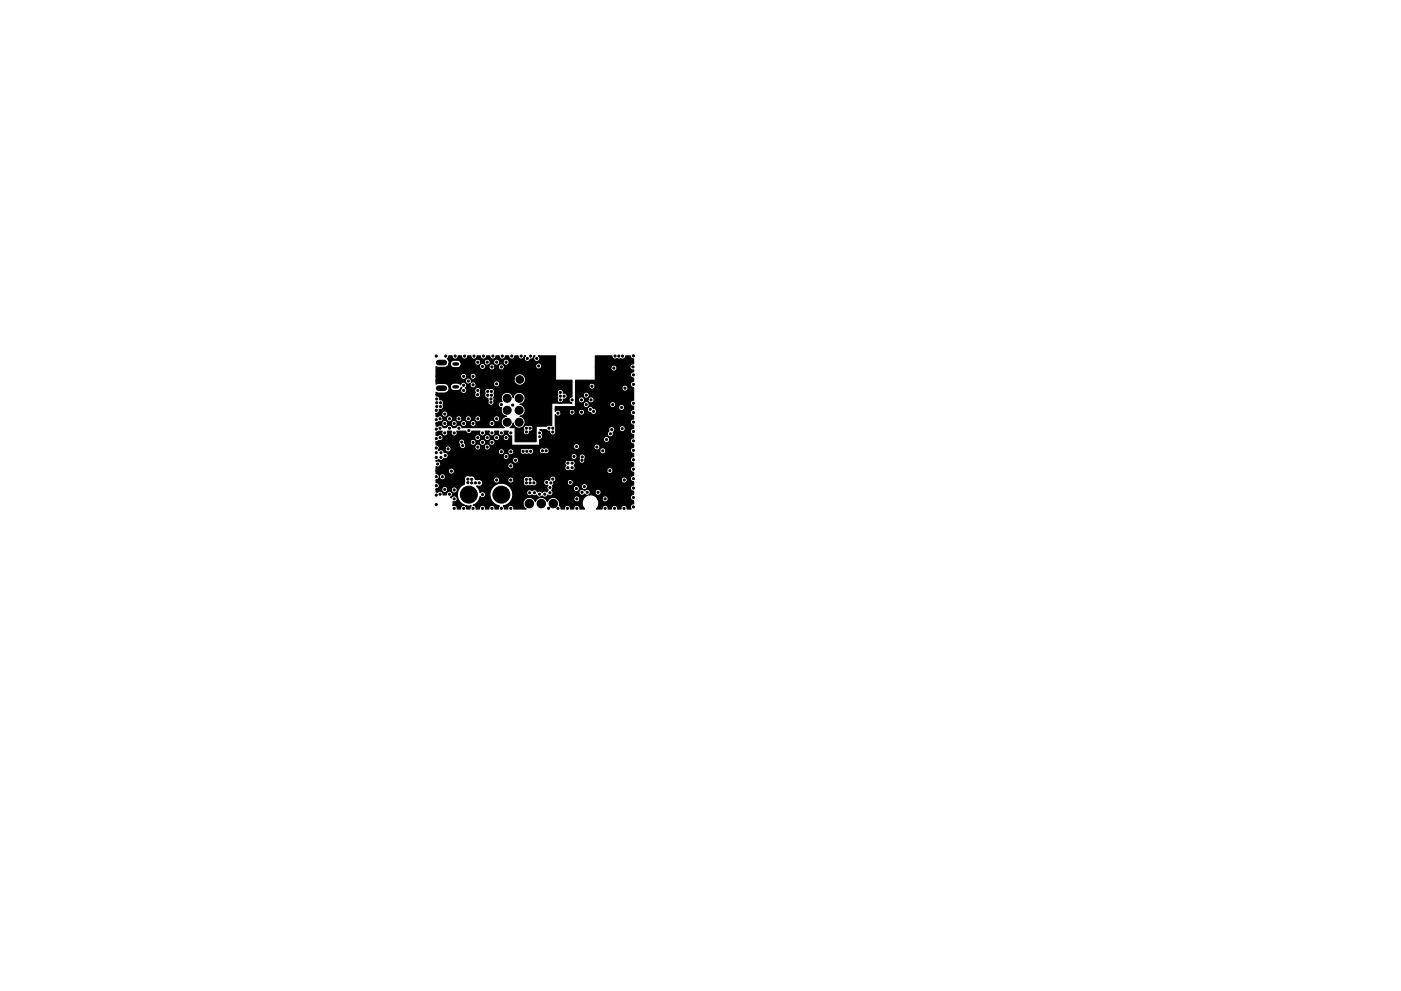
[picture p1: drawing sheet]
<svg xmlns="http://www.w3.org/2000/svg" width="297mm" height="210mm" viewBox="0 0 297 210" stroke-linecap="round" stroke-linejoin="round" font-family="sans-serif">
<g fill="#000" stroke="#000" stroke-width=".21">
<circle cx="92.5" cy="75.5" r=".22"/>
<circle cx="94.5" cy="75.5" r=".22"/>
<circle cx="96.5" cy="75.5" r=".22"/>
<circle cx="98.3" cy="79.8" r=".23"/>
<circle cx="98.5" cy="75.5" r=".22"/>
<circle cx="100.3" cy="79.8" r=".23"/>
<circle cx="100.5" cy="75.5" r=".22"/>
<circle cx="101.3" cy="76.8" r=".23"/>
<circle cx="102.3" cy="77.7" r=".23"/>
<circle cx="102.5" cy="75.5" r=".22"/>
<circle cx="103.3" cy="76.8" r=".23"/>
<circle cx="104.3" cy="77.8" r=".23"/>
<circle cx="104.5" cy="75.5" r=".22"/>
<circle cx="105.3" cy="76.8" r=".23"/>
<circle cx="106.3" cy="77.8" r=".23"/>
<circle cx="106.5" cy="75.5" r=".22"/>
<circle cx="107.3" cy="76.8" r=".23"/>
<circle cx="108.5" cy="75.5" r=".22"/>
<circle cx="110.2" cy="78" r=".8"/>
<circle cx="110.5" cy="75.5" r=".22"/>
<circle cx="111.8" cy="76" r=".22"/>
<circle cx="112.5" cy="75.5" r=".22"/>
<circle cx="113.8" cy="76" r=".22"/>
<circle cx="114.2" cy="77.6" r=".22"/>
<circle cx="130.2" cy="78.1" r=".22"/>
<circle cx="130.4" cy="75.5" r=".22"/>
<circle cx="131.2" cy="75.5" r=".22"/>
<circle cx="132" cy="75.5" r=".22"/>
<circle cx="134.2" cy="77.8" r=".22"/>
<circle cx="134.3" cy="79.5" r=".23"/>
<circle cx="134.3" cy="75.5" r=".23"/>
<circle cx="92.5" cy="95" r=".22"/>
<circle cx="92.5" cy="96" r=".22"/>
<circle cx="92.5" cy="97" r=".22"/>
<circle cx="92.5" cy="93" r=".22"/>
<circle cx="92.5" cy="87" r=".23"/>
<circle cx="92.5" cy="89" r=".23"/>
<circle cx="92.5" cy="91" r=".23"/>
<circle cx="92.6" cy="84.6" r=".22"/>
<circle cx="92.6" cy="86.2" r=".22"/>
<circle cx="92.6" cy="85.4" r=".23"/>
<circle cx="92.8" cy="98.4" r=".22"/>
<circle cx="93" cy="94" r=".22"/>
<circle cx="93.3" cy="88.8" r=".23"/>
<circle cx="93.3" cy="92.8" r=".23"/>
<circle cx="93.3" cy="90.8" r=".23"/>
<circle cx="93.4" cy="86.2" r=".22"/>
<circle cx="93.4" cy="85.4" r=".22"/>
<circle cx="93.5" cy="96" r=".22"/>
<circle cx="93.5" cy="97" r=".22"/>
<circle cx="94.2" cy="86.2" r=".22"/>
<circle cx="94.2" cy="85.4" r=".23"/>
<circle cx="94.3" cy="87.8" r=".23"/>
<circle cx="94.3" cy="89.8" r=".23"/>
<circle cx="94.3" cy="91.8" r=".23"/>
<circle cx="94.4" cy="96.6" r=".22"/>
<circle cx="95" cy="86.2" r=".22"/>
<circle cx="95" cy="95.2" r=".23"/>
<circle cx="95" cy="85.4" r=".23"/>
<circle cx="95.3" cy="88.8" r=".23"/>
<circle cx="95.3" cy="90.8" r=".23"/>
<circle cx="95.7" cy="99.9" r=".22"/>
<circle cx="96.3" cy="89.8" r=".23"/>
<circle cx="96.3" cy="91.8" r=".23"/>
<circle cx="97.3" cy="88.8" r=".23"/>
<circle cx="97.3" cy="90.8" r=".23"/>
<circle cx="97.9" cy="93.8" r=".23"/>
<circle cx="98.1" cy="94.5" r=".22"/>
<circle cx="98.3" cy="82.8" r=".23"/>
<circle cx="98.3" cy="81.7" r=".23"/>
<circle cx="98.3" cy="89.8" r=".23"/>
<circle cx="99.3" cy="88.8" r=".23"/>
<circle cx="99.3" cy="80.8" r=".23"/>
<circle cx="99.4" cy="91.3" r=".22"/>
<circle cx="100.3" cy="81.6" r=".22"/>
<circle cx="100.3" cy="93.8" r=".23"/>
<circle cx="100.3" cy="89.8" r=".23"/>
<circle cx="101.3" cy="83.7" r=".23"/>
<circle cx="101.3" cy="88.8" r=".23"/>
<circle cx="101.3" cy="92.8" r=".23"/>
<circle cx="101.3" cy="82.8" r=".23"/>
<circle cx="101.3" cy="94.8" r=".23"/>
<circle cx="101.8" cy="86.2" r=".22"/>
<circle cx="101.8" cy="85.4" r=".22"/>
<circle cx="102.3" cy="93.8" r=".23"/>
<circle cx="102.3" cy="91.8" r=".23"/>
<circle cx="102.6" cy="86.2" r=".22"/>
<circle cx="102.6" cy="85.4" r=".23"/>
<circle cx="103.3" cy="92.8" r=".23"/>
<circle cx="103.3" cy="94.8" r=".23"/>
<circle cx="103.4" cy="86.2" r=".22"/>
<circle cx="103.4" cy="83.8" r=".22"/>
<circle cx="103.4" cy="83" r=".22"/>
<circle cx="104.1" cy="84.6" r=".22"/>
<circle cx="104.1" cy="85.3" r=".22"/>
<circle cx="104.2" cy="83" r=".23"/>
<circle cx="104.2" cy="83.8" r=".23"/>
<circle cx="104.3" cy="93.8" r=".23"/>
<circle cx="104.3" cy="89.8" r=".23"/>
<circle cx="104.3" cy="91.8" r=".23"/>
<circle cx="105.3" cy="88.8" r=".23"/>
<circle cx="105.3" cy="92.8" r=".23"/>
<circle cx="105.3" cy="81.4" r=".23"/>
<circle cx="106.3" cy="95.8" r=".23"/>
<circle cx="106.3" cy="85.8" r=".23"/>
<circle cx="106.3" cy="91.8" r=".23"/>
<circle cx="107.3" cy="92.8" r=".23"/>
<circle cx="107.3" cy="96.8" r=".23"/>
<circle cx="107.5" cy="87" r=".85"/>
<circle cx="107.5" cy="89.6" r=".85"/>
<circle cx="107.5" cy="84.5" r=".85"/>
<circle cx="108.3" cy="98.8" r=".23"/>
<circle cx="108.3" cy="95.8" r=".23"/>
<circle cx="108.3" cy="91.8" r=".23"/>
<circle cx="108.7" cy="85.9" r=".22"/>
<circle cx="109.3" cy="97.6" r=".22"/>
<circle cx="110.1" cy="87" r=".85"/>
<circle cx="110.1" cy="89.6" r=".85"/>
<circle cx="110.1" cy="84.5" r=".85"/>
<circle cx="110.2" cy="80.5" r=".8"/>
<circle cx="110.9" cy="95.7" r=".23"/>
<circle cx="111.6" cy="91.6" r=".22"/>
<circle cx="111.6" cy="93.2" r=".23"/>
<circle cx="111.6" cy="92.4" r=".23"/>
<circle cx="111.6" cy="90.8" r=".23"/>
<circle cx="111.7" cy="95.7" r=".23"/>
<circle cx="112.4" cy="90.8" r=".22"/>
<circle cx="112.5" cy="95.7" r=".22"/>
<circle cx="113.2" cy="90.8" r=".23"/>
<circle cx="114.4" cy="91.8" r=".2"/>
<circle cx="114.4" cy="92.6" r=".2"/>
<circle cx="115" cy="95.6" r=".22"/>
<circle cx="115.8" cy="95.6" r=".22"/>
<circle cx="116.4" cy="90.8" r=".23"/>
<circle cx="117.2" cy="91.6" r=".22"/>
<circle cx="117.2" cy="90.8" r=".23"/>
<circle cx="118.3" cy="87.6" r=".22"/>
<circle cx="118.8" cy="83.2" r=".22"/>
<circle cx="118.8" cy="84" r=".22"/>
<circle cx="118.8" cy="84.8" r=".22"/>
<circle cx="118.8" cy="86.8" r=".22"/>
<circle cx="119.6" cy="84" r=".23"/>
<circle cx="119.6" cy="86.8" r=".23"/>
<circle cx="119.8" cy="82.3" r=".22"/>
<circle cx="119.8" cy="81.5" r=".22"/>
<circle cx="120.4" cy="98.2" r=".23"/>
<circle cx="120.4" cy="99.2" r=".23"/>
<circle cx="121.3" cy="87.4" r=".23"/>
<circle cx="121.3" cy="98.2" r=".23"/>
<circle cx="121.3" cy="99.2" r=".23"/>
<circle cx="121.3" cy="84.8" r=".23"/>
<circle cx="121.7" cy="96.8" r=".23"/>
<circle cx="122.2" cy="94.7" r=".23"/>
<circle cx="123.3" cy="87.4" r=".23"/>
<circle cx="123.3" cy="84.8" r=".23"/>
<circle cx="123.4" cy="97.6" r=".22"/>
<circle cx="123.4" cy="96.9" r=".22"/>
<circle cx="124.2" cy="97.6" r=".22"/>
<circle cx="124.3" cy="83.8" r=".23"/>
<circle cx="124.3" cy="85.8" r=".23"/>
<circle cx="124.8" cy="92.6" r=".22"/>
<circle cx="125.2" cy="86.8" r=".22"/>
<circle cx="125.3" cy="84.8" r=".23"/>
<circle cx="125.5" cy="81.9" r=".22"/>
<circle cx="125.8" cy="87.3" r=".22"/>
<circle cx="126.6" cy="94.8" r=".22"/>
<circle cx="127.8" cy="95.6" r=".22"/>
<circle cx="127.8" cy="96.8" r=".22"/>
<circle cx="128.6" cy="93.2" r=".23"/>
<circle cx="129.3" cy="99.8" r=".23"/>
<circle cx="129.4" cy="92" r=".23"/>
<circle cx="129.7" cy="91.1" r=".23"/>
<circle cx="129.9" cy="85.8" r=".23"/>
<circle cx="131.8" cy="86.4" r=".22"/>
<circle cx="131.9" cy="90.9" r=".22"/>
<circle cx="132.2" cy="92" r=".22"/>
<circle cx="132.5" cy="82.3" r=".22"/>
<circle cx="132.6" cy="86.4" r=".23"/>
<circle cx="134.3" cy="85.5" r=".23"/>
<circle cx="134.3" cy="91.5" r=".23"/>
<circle cx="134.3" cy="81.5" r=".23"/>
<circle cx="134.3" cy="95.5" r=".23"/>
<circle cx="134.3" cy="87.5" r=".23"/>
<circle cx="134.3" cy="93.5" r=".23"/>
<circle cx="134.3" cy="97.5" r=".23"/>
<circle cx="134.3" cy="89.5" r=".23"/>
<circle cx="134.3" cy="99.5" r=".23"/>
<circle cx="92.5" cy="105" r=".22"/>
<circle cx="92.5" cy="103" r=".22"/>
<circle cx="92.5" cy="107" r=".22"/>
<circle cx="92.5" cy="101.1" r=".23"/>
<circle cx="93.3" cy="104.8" r=".23"/>
<circle cx="93.8" cy="101.1" r=".22"/>
<circle cx="94.3" cy="103.8" r=".23"/>
<circle cx="95.3" cy="104.8" r=".23"/>
<circle cx="96.3" cy="107.8" r=".23"/>
<circle cx="96.3" cy="103.9" r=".23"/>
<circle cx="96.3" cy="105.8" r=".23"/>
<circle cx="98.3" cy="107.8" r=".23"/>
<circle cx="99.2" cy="102.4" r=".22"/>
<circle cx="99.2" cy="101.6" r=".22"/>
<circle cx="99.4" cy="104.9" r="1.8"/>
<circle cx="100" cy="101.7" r=".22"/>
<circle cx="100" cy="102.4" r=".23"/>
<circle cx="100.3" cy="107.8" r=".23"/>
<circle cx="100.8" cy="102.4" r=".22"/>
<circle cx="101.6" cy="102.4" r=".23"/>
<circle cx="102.3" cy="107.8" r=".23"/>
<circle cx="102.3" cy="104.9" r=".23"/>
<circle cx="104.3" cy="107.8" r=".23"/>
<circle cx="105.3" cy="101.8" r=".23"/>
<circle cx="106.3" cy="104.9" r="1.8"/>
<circle cx="106.3" cy="107.8" r=".23"/>
<circle cx="108.3" cy="107.8" r=".23"/>
<circle cx="108.3" cy="101.8" r=".23"/>
<circle cx="109.7" cy="106.8" r=".9"/>
<circle cx="111.6" cy="101.7" r=".22"/>
<circle cx="111.6" cy="102.4" r=".23"/>
<circle cx="112.2" cy="106.8" r=".9"/>
<circle cx="112.3" cy="104.5" r=".23"/>
<circle cx="112.4" cy="101.7" r=".22"/>
<circle cx="112.4" cy="102.4" r=".22"/>
<circle cx="113.2" cy="102.4" r=".23"/>
<circle cx="113.3" cy="104.5" r=".23"/>
<circle cx="114.4" cy="104.8" r=".22"/>
<circle cx="114.8" cy="106.8" r=".9"/>
<circle cx="115.5" cy="104.8" r=".22"/>
<circle cx="115.9" cy="102.3" r=".22"/>
<circle cx="116.3" cy="107.8" r=".23"/>
<circle cx="116.6" cy="103.4" r=".23"/>
<circle cx="116.6" cy="104.5" r=".23"/>
<circle cx="116.8" cy="102.4" r=".22"/>
<circle cx="117.2" cy="101.6" r=".22"/>
<circle cx="117.3" cy="106.8" r=".9"/>
<circle cx="118.3" cy="107.8" r=".23"/>
<circle cx="120.3" cy="107.8" r=".23"/>
<circle cx="120.9" cy="102.3" r=".22"/>
<circle cx="122.2" cy="103.6" r=".22"/>
<circle cx="122.3" cy="107.8" r=".23"/>
<circle cx="122.3" cy="105.8" r=".23"/>
<circle cx="123.4" cy="104.4" r=".23"/>
<circle cx="123.9" cy="103.2" r=".23"/>
<circle cx="124.5" cy="104.4" r=".22"/>
<circle cx="126.8" cy="104.4" r=".22"/>
<circle cx="128.3" cy="107.8" r=".23"/>
<circle cx="128.3" cy="105.8" r=".23"/>
<circle cx="130.3" cy="107.8" r=".23"/>
<circle cx="132.3" cy="107.8" r=".23"/>
<circle cx="132.3" cy="101.8" r=".23"/>
<circle cx="134.3" cy="101.5" r=".23"/>
<circle cx="134.3" cy="105.5" r=".23"/>
<circle cx="134.3" cy="107.5" r=".23"/>
<circle cx="134.3" cy="103.5" r=".23"/>
</g>
<path d="M93 76.9h1.2M93 82.4h1.2" fill="none" stroke="#000" stroke-width="1.2"/>
<path d="M96.3 77.2h.7M96.3 82.1h.7" fill="none" stroke="#000" stroke-width=".73"/>
<path d="M92.5 77.8l.4 .2 1.5-.1 .5-.2 .3-.5h.3a.79 .79 0 0 0 .7 .8h1l.4-.3h4v.1a.65 .65 0 0 0 .7 .6 .65 .65 0 0 0 .7-.6h.6v.1a.66 .66 0 0 0 .8 .6 .66 .66 0 0 0 .6-.7h.6v.1a.65 .65 0 0 0 .9 .6 .65 .65 0 0 0 .4-.9h6.6v.1a.66 .66 0 0 0 1 .5 .66 .66 0 0 0 0-1.1 .66 .66 0 0 0-1 .5l-6.6-.1a.66 .66 0 0 0-.7-.3 .66 .66 0 0 0-.6 .6h-.6l-.1-.1a.66 .66 0 0 0-.7-.5 .66 .66 0 0 0-.6 .6l-.6-.1a.66 .66 0 0 0-.7-.6 .66 .66 0 0 0-.7 .6h-4l.2-.5-.1-.4h2.9v.1a.66 .66 0 0 0 .8 .6 .66 .66 0 0 0 .6-.7h.6v.1a.66 .66 0 0 0 .8 .6 .66 .66 0 0 0 .6-.7h.6v.1a.66 .66 0 0 0 .8 .6 .66 .66 0 0 0 .6-.7h.6v.1a.66 .66 0 0 0 1 .5 .66 .66 0 0 0 0-1.1 .66 .66 0 0 0-1 .5h-.6l-.1-.1a.66 .66 0 0 0-.7-.5 .66 .66 0 0 0-.6 .6h-.6l-.1-.1a.66 .66 0 0 0-.7-.5 .66 .66 0 0 0-.6 .6h-.6l-.1-.1a.66 .66 0 0 0-.7-.5 .66 .66 0 0 0-.6 .6h-2.9l-.5-.4h-1a.79 .79 0 0 0-.7 .8h-.3v-.7l-.4-.4 .4-.6h.6v.1a.65 .65 0 0 0 .8 .6 .65 .65 0 0 0 .6-.7h.6v.1a.65 .65 0 0 0 .8 .6 .65 .65 0 0 0 .6-.7h.6v.1a.65 .65 0 0 0 .8 .6 .65 .65 0 0 0 .6-.7h.6v.1a.65 .65 0 0 0 .8 .6 .65 .65 0 0 0 .6-.7h.6v.1a.65 .65 0 0 0 .8 .6 .65 .65 0 0 0 .6-.7h.6v.1a.65 .65 0 0 0 .8 .6 .65 .65 0 0 0 .6-.7h.6v.1a.65 .65 0 0 0 .8 .6 .65 .65 0 0 0 .6-.7h.6v.1a.65 .65 0 0 0 .8 .6 .65 .65 0 0 0 .6-.7h.2a.65 .65 0 0 0 .1 1.1 .65 .65 0 0 0 .9-.4 .65 .65 0 0 0 .8-.7h.2a.65 .65 0 0 0-.1 1 .65 .65 0 0 0 1 0 .65 .65 0 0 0-.1-1h3.6v5.1l3.5 .1v3.5a.66 .66 0 0 0-.7 .7 .66 .66 0 0 0 .7 .6l-4.3 .1v4.6l-.2 .1a.65 .65 0 0 0-.9 .1l-2.2 .1v3.2h-4.5v-2.9l-1.1-.1 .4-.3 .3-.7v.3a1.27 1.27 0 0 0 1.7 .8h.4l.1 .4a.69 .69 0 0 0 .4 1.1 .69 .69 0 0 0 .8-.8 .69 .69 0 0 0 .8-.9 .69 .69 0 0 0-1.1-.3 .66 .66 0 0 0-1 .5h-.4l.2-.1a1.28 1.28 0 0 0 .6-1.3 1.28 1.28 0 0 0-1.1-1.1 1.28 1.28 0 0 0 1.2-1.3 1.28 1.28 0 0 0-1.2-1.2 1.28 1.28 0 0 0 1.2-1.3 1.28 1.28 0 0 0-1.3-1.3 1.28 1.28 0 0 0-1.3 1.1 1.28 1.28 0 0 0-1.7-1 1.28 1.28 0 0 0-.6 1.9 .65 .65 0 0 0-.9 .6 .65 .65 0 0 0 .8 .7 1.27 1.27 0 0 0 1 1.8 1.28 1.28 0 0 0-1.1 1.1 1.28 1.28 0 0 0 .6 1.3h-9a.65 .65 0 0 0-.6-.5 .65 .65 0 0 0-.6 .5h-.8a.65 .65 0 0 0-.6-.5 .65 .65 0 0 0-.6 .5h-.8a.74 .74 0 0 0-1.2-.3h-.2v-.6h1.1a.66 .66 0 0 0 .7 .7 .66 .66 0 0 0 .7-.7h.6v.1a.66 .66 0 0 0 .8 .6 .66 .66 0 0 0 .6-.7h.6v.1a.66 .66 0 0 0 .8 .6 .66 .66 0 0 0 .6-.7h.6v.1a.66 .66 0 0 0 .8 .6 .66 .66 0 0 0 .6-.7h2.6v.1a.66 .66 0 0 0 1 .5 .66 .66 0 0 0 0-1.1 .66 .66 0 0 0-1 .5h-2.6l-.1-.1a.66 .66 0 0 0-.7-.5 .66 .66 0 0 0-.6 .6h-.6l-.1-.1a.66 .66 0 0 0-.7-.5 .66 .66 0 0 0-.6 .6h-.6l-.1-.1a.66 .66 0 0 0-.7-.5 .66 .66 0 0 0-.6 .6h-.6l-.1-.1a.66 .66 0 0 0-.7-.5 .66 .66 0 0 0-.6 .6h-1.1l.5-.4a.65 .65 0 0 0 1-.6h.6v.1a.66 .66 0 0 0 .8 .6 .66 .66 0 0 0 .6-.7h.6v.1a.66 .66 0 0 0 .8 .6 .66 .66 0 0 0 .6-.7h.6v.1a.66 .66 0 0 0 .8 .6 .66 .66 0 0 0 .6-.7h.6v.1a.66 .66 0 0 0 .8 .6 .66 .66 0 0 0 .6-.7h2.6v.1a.66 .66 0 0 0 1 .5 .66 .66 0 0 0 0-1.1 .66 .66 0 0 0-1 .5h-2.6l-.1-.1a.66 .66 0 0 0-.7-.5 .66 .66 0 0 0-.6 .6h-.6l-.1-.1a.66 .66 0 0 0-.7-.5 .66 .66 0 0 0-.6 .6h-.6l-.1-.1a.66 .66 0 0 0-.7-.5 .66 .66 0 0 0-.6 .6h-.6l-.1-.1a.66 .66 0 0 0-.7-.5 .66 .66 0 0 0-.6 .6h-.6l-.1-.1a.74 .74 0 0 0-1.2-.3h-.2v-.6h1.1a.66 .66 0 0 0 .9 .7 .66 .66 0 0 0 .2-1.1 .66 .66 0 0 0-1 .3l-.1 .1h-1.1l.1-.1a.65 .65 0 0 0 .5-.9 .72 .72 0 0 0 .8-.2 .72 .72 0 0 0 .1-.8 .65 .65 0 0 0-.1-.8 .65 .65 0 0 0-.7-.2 .65 .65 0 0 0-.7-.8v-.3h8.1a.68 .68 0 0 0 .9 .6 .68 .68 0 0 0 .3-1l.1-.3h.8l.2 .4a.65 .65 0 0 0-.1 .8 .65 .65 0 0 0 .7 .3v.5a.68 .68 0 0 0 .6 1 .68 .68 0 0 0 .6-1v-.7a.65 .65 0 0 0 0-.9l.1-.2h13.3l.1 1.2a.69 .69 0 0 0 .4 1.1 .69 .69 0 0 0 .8-.8 .65 .65 0 0 0 .9-.7 .65 .65 0 0 0-.9-.6 .65 .65 0 0 0-.5-.8 .65 .65 0 0 0-.8 .6l-13.2-.1a.74 .74 0 0 0-1.2-.6 .66 .66 0 0 0-1 .5l-.7-.1a.68 .68 0 0 0-.9-.7 .68 .68 0 0 0-.3 1.1l-.2 .4h-8.1v-.5l.4 .2h1.5a1.03 1.03 0 0 0 .8-1.3h.3l.1 .4 .4 .3 1 .1a.78 .78 0 0 0 .8-.8l.1 .2a.65 .65 0 0 0-.1 1 .65 .65 0 0 0 1 0 .65 .65 0 0 0-.1-1 .65 .65 0 0 0 0-1.1 .65 .65 0 0 0-1 .4l-.5-.3h-1.1l-.5 .3-.1 .5h-.3l-.3-.5-.5-.2-1.5-.1-.4 .2v-.7h6.1v.1a.66 .66 0 0 0 1.1 .5 .65 .65 0 0 0 .6 .9 .65 .65 0 0 0 .6-.9h3.7v.1a.66 .66 0 0 0 1 .5 .66 .66 0 0 0 0-1.1 .66 .66 0 0 0-1 .5l-3.7-.1a.66 .66 0 0 0-1-.2 .65 .65 0 0 0-.4-.9 .65 .65 0 0 0-.9 .6h-6.1v-1h5.1v.1a.66 .66 0 0 0 .8 .6 .66 .66 0 0 0 .6-.7h.6v.1a.65 .65 0 0 0 1.1 .5h8.3v.2a1.23 1.23 0 0 0 1.9 1 1.23 1.23 0 0 0 0-2.1 1.23 1.23 0 0 0-1.9 .9h-8.3a.66 .66 0 0 0-.1-1.1 .66 .66 0 0 0-1 .5h-.6l-.1-.1a.66 .66 0 0 0-.7-.5 .66 .66 0 0 0-.6 .6h-5.1zM92.5 91.7l.5-.2h.8a.65 .65 0 0 0 .5 1 .65 .65 0 0 0 .5-1h.9a.65 .65 0 0 0 .6 1 .65 .65 0 0 0 .5-1h2a.65 .65 0 0 0 .6 .5 .65 .65 0 0 0 .6-.5h1.7a.65 .65 0 0 0 .6 1 .65 .65 0 0 0 .5-1h.9a.65 .65 0 0 0 .6 1 .65 .65 0 0 0 .5-1h.9a.65 .65 0 0 0 .6 1 .65 .65 0 0 0 .5-1h.9a.65 .65 0 0 0 .1 .8 .65 .65 0 0 0 .7 .2v1.8l.1 .2h5.7l.1-1.2 .3-.1h13.2a.66 .66 0 0 0 .9 .7 .66 .66 0 0 0 .2-1.1 .66 .66 0 0 0-1 .3l-.1 .1h-13.2a.91 .91 0 0 0 .3-1.1 .69 .69 0 0 0-.6-.9h1.4l.3 .2 .5 .1a.65 .65 0 0 0 .3 .8 .65 .65 0 0 0 .9-.3h10.9v.1a.66 .66 0 0 0 .9 .6 .66 .66 0 0 0 .4-1 .65 .65 0 0 0 .3-.8h1v.1a.66 .66 0 0 0 1 .5 .66 .66 0 0 0 0-1.1 .66 .66 0 0 0-1 .5l-1-.1a.66 .66 0 0 0-.9-.2 .66 .66 0 0 0-.3 .9l-.4 .5h-10.9l-.1-4a.65 .65 0 0 0 .9 .2 .65 .65 0 0 0 .3-.8h1.7v.1a.66 .66 0 0 0 .8 .6 .66 .66 0 0 0 .6-.7h.6v.1a.66 .66 0 0 0 1 .5 .66 .66 0 0 0 0-1.1 .66 .66 0 0 0-1 .5h-.6l-.1-.1a.66 .66 0 0 0-.7-.5 .66 .66 0 0 0-.6 .6l-1.7-.1a.65 .65 0 0 0-1.2 0v-.5h6.8a.84 .84 0 0 0 .8 .8 .65 .65 0 0 0 1.1 0 .65 .65 0 0 0-.6-1 .65 .65 0 0 0-.7-.4 .65 .65 0 0 0-.6 .6h-6.8v-.5h4.2l.1-.5h1.6v.1a.66 .66 0 0 0 .8 .6 .66 .66 0 0 0 .6-.7h4.2v.1a.65 .65 0 0 0 1.1 .5h.8v.1a.66 .66 0 0 0 1 .5 .66 .66 0 0 0 0-1.1 .66 .66 0 0 0-1 .5h-.8a.66 .66 0 0 0-.1-1.1 .66 .66 0 0 0-1 .5h-4.2l-.1-.1a.66 .66 0 0 0-.7-.5 .66 .66 0 0 0-.6 .6h-1.6v-1h.6v.1a.66 .66 0 0 0 .8 .6 .66 .66 0 0 0 .6-.7h.6v.1a.66 .66 0 0 0 1 .5 .66 .66 0 0 0 0-1.1 .66 .66 0 0 0-1 .5h-.6l-.1-.1a.66 .66 0 0 0-.7-.5 .66 .66 0 0 0-.6 .6h-.6v-1h1.6v.1a.66 .66 0 0 0 1 .5 .66 .66 0 0 0 0-1.1 .66 .66 0 0 0-1 .5h-1.6v-1.9h2.8v.1a.65 .65 0 0 0 .6 .6 .65 .65 0 0 0 .7-.3h5.7v.1a.66 .66 0 0 0 1 .5 .66 .66 0 0 0 0-1.1 .66 .66 0 0 0-1 .5h-5.7a.66 .66 0 0 0-.4-1 .66 .66 0 0 0-.9 .6h-2.8v-1.2h4.1l.1-2.7h3.3v.2a.66 .66 0 0 0 1 .5 .66 .66 0 0 0 0-1.2 .66 .66 0 0 0-1 .5h-3.3v-2.5h3.5v.1a.77 .77 0 0 0 1.2 .5h.7a.65 .65 0 0 0 .7 0 .65 .65 0 0 0 .4-.6l.9 .1a.65 .65 0 0 0 .7 .6v1a.65 .65 0 0 0-.8 .7 .65 .65 0 0 0 .8 .6v.4h-.1a.65 .65 0 0 0-.6 .7 .65 .65 0 0 0 .7 .6v.7h-.1a.65 .65 0 0 0-.6 .7 .65 .65 0 0 0 .7 .6v2.7h-.1a.65 .65 0 0 0-.6 .7 .65 .65 0 0 0 .7 .6v.7h-.1a.65 .65 0 0 0-.6 .7 .65 .65 0 0 0 .7 .6v.7h-.1a.65 .65 0 0 0-.6 .7 .65 .65 0 0 0 .7 .6v.7h-.1a.65 .65 0 0 0-.6 .7 .65 .65 0 0 0 .7 .6v.7h-.1a.65 .65 0 0 0-.6 .7 .65 .65 0 0 0 .7 .6v.7h-.1a.65 .65 0 0 0-.6 .7 .65 .65 0 0 0 .7 .6v.7h-.1a.65 .65 0 0 0-.6 .7 .65 .65 0 0 0 .7 .6v.7h-.1a.65 .65 0 0 0-.6 .7 .65 .65 0 0 0 .7 .6v.7h-.1a.65 .65 0 0 0-.6 .7 .65 .65 0 0 0 .7 .6v.7h-.1a.65 .65 0 0 0-.6 .7 .65 .65 0 0 0 .7 .6v.7h-.1a.65 .65 0 0 0-.6 .7 .65 .65 0 0 0 .7 .6v.7h-.1a.65 .65 0 0 0-.5 .4 .65 .65 0 0 0 .1 .7l-.8-.1a.65 .65 0 0 0-.7-.7 .65 .65 0 0 0-.6 .8l-.7-.1a.65 .65 0 0 0-.7-.7 .65 .65 0 0 0-.6 .8l-.7-.1a.65 .65 0 0 0-.7-.7 .65 .65 0 0 0-.6 .8h-1.2l.5-1.1-.3-1.1h.9a.66 .66 0 0 0 .9 .7 .66 .66 0 0 0 .2-1.1 .66 .66 0 0 0-1 .3l-.1 .1h-.9l-.4-.4-.6-.4h-.9l.3-.2 .1-.4h.9a.66 .66 0 0 0 .9 .7 .66 .66 0 0 0 .2-1.1 .66 .66 0 0 0-1 .3l-.1 .1h-.9a.65 .65 0 0 0-.5-.6 .65 .65 0 0 0-.8 .3l-.2-.2h.1a.65 .65 0 0 0 .7-.8 .65 .65 0 0 0-1-.4 .65 .65 0 0 0 .1 1.1 .65 .65 0 0 0-.8 .4 .65 .65 0 0 0 .3 .8 .65 .65 0 0 0 .8-.2l.7 .3a1.76 1.76 0 0 0-.7 2.9l-.9-.1a.65 .65 0 0 0-.7-.7 .65 .65 0 0 0-.6 .8l-.7-.1a.65 .65 0 0 0-.7-.7 .65 .65 0 0 0-.6 .8h-.8v-.3a.73 .73 0 0 1-.3-1l-.1-.5-.4-.4h3.5a.66 .66 0 0 0 .9 .7 .66 .66 0 0 0 .2-1.1 .66 .66 0 0 0-1 .3l-.1 .1h-3.5a1.33 1.33 0 0 0-2.1 .6 1.33 1.33 0 0 0-1.2-.9 1.33 1.33 0 0 0-1.3 .9 1.33 1.33 0 0 0-2.1-.6 1.33 1.33 0 0 0 .2 2.2l-2.6-.1a.65 .65 0 0 0-.7-.7 .65 .65 0 0 0-.6 .8h-.8l-.2-.7a2.4 2.4 0 0 0 2-2.8h2.9v.1a.65 .65 0 0 0 .5 .6 .65 .65 0 0 0 .7-.2 .65 .65 0 0 0 1 0 .65 .65 0 0 0 .5 .5 .65 .65 0 0 0 .6-.3 .65 .65 0 0 0 .7 .3 .65 .65 0 0 0 .5-.5 .65 .65 0 0 0 1 0 .65 .65 0 0 0-.1-1l.2-.4h4.3a.66 .66 0 0 0 .9 .7 .66 .66 0 0 0 .2-1.1 .66 .66 0 0 0-1 .3l-.1 .1h-4.3l.1-.2a.34 .34 0 0 1-.2-.4 .34 .34 0 0 1 .3-.2v-.5h2.8v.1a.65 .65 0 0 0 1.1 .5 .65 .65 0 0 0-.1-1.1h10.5v.1a.66 .66 0 0 0 1 .5 .66 .66 0 0 0 0-1.1 .66 .66 0 0 0-1 .5h-10.5a.66 .66 0 0 0-1 .5h-2.8a.68 .68 0 0 0 .4-.9 .68 .68 0 0 0-.9-.4 .68 .68 0 0 0-.4 .9 .69 .69 0 0 0-1.2 .2 .69 .69 0 0 0 .8 .9l.1-.1a.65 .65 0 0 0 0 1.1l-.3 .3a.65 .65 0 0 0-1 .2 .65 .65 0 0 0-1-.1 .65 .65 0 0 0-.5-.5 .65 .65 0 0 0-.6 .2 .65 .65 0 0 0-.7-.2 .65 .65 0 0 0-.5 .6h-2.9l-.1-.3a2.44 2.44 0 0 0-4.1-.9 2.44 2.44 0 0 0 1.4 4l-.2 .7h-.8a.65 .65 0 0 0-.6-.8 .65 .65 0 0 0-.6 .8l-.7-.1a.65 .65 0 0 0-.7-.7 .65 .65 0 0 0-.6 .8l-.7-.1a.65 .65 0 0 0-.7-.7l1-.7 .5-1.1a.66 .66 0 0 0 .9 0 .66 .66 0 0 0 0-.9 .66 .66 0 0 0-.9 0l-.2-.7-.6-.6 .2-.1a.75 .75 0 0 0 1.1-.3 .75 .75 0 0 0-.3-1h2.6v.1a.66 .66 0 0 0 .8 .6 .66 .66 0 0 0 .6-.7h1.6v.1a.65 .65 0 0 0 .8 .6 .65 .65 0 0 0 .5-.9h2l.1 .4a.76 .76 0 0 0 .2 .9 .76 .76 0 0 0 .9 .1h.7a.65 .65 0 0 0 1-.4 .65 .65 0 0 0-.8-.8 .74 .74 0 0 0-.3-.7 .74 .74 0 0 0-.8 0 .66 .66 0 0 0-1 .5l-2-.1a.66 .66 0 0 0-.7-.3 .66 .66 0 0 0-.6 .6h-1.6l-.1-.1a.66 .66 0 0 0-.7-.5 .66 .66 0 0 0-.6 .6l-3.8-.1a.84 .84 0 0 0-1.2-.7 .77 .77 0 0 0-.9 .1 .77 .77 0 0 0-.2 .9v.6a2.47 2.47 0 0 0-1.4 3 2.47 2.47 0 0 0 2.8 1.7l-.2 .4v.3h-.8a.65 .65 0 0 0-.6-.8 .65 .65 0 0 0-.6 .8l-.7-.1a.65 .65 0 0 0-1-.6v-.9a.65 .65 0 0 0 .9-.3 .65 .65 0 0 0-.4-.9 .65 .65 0 0 0-.8 .4l-.2-.1a.65 .65 0 0 0 .4-.9 .65 .65 0 0 0-.8-.4 .65 .65 0 0 0-.4 .8h-.8l.1-.1a.72 .72 0 0 0-.5-.7 .72 .72 0 0 0-.8 .2h-.2v-.6h1.1a.65 .65 0 0 0 .6 .7 .65 .65 0 0 0 .8-.6h.6v.1a.66 .66 0 0 0 1 .5 .66 .66 0 0 0 0-1.1 .66 .66 0 0 0-1 .5l-.6-.1a.66 .66 0 0 0-.7-.6 .66 .66 0 0 0-.7 .6l-1.1-.1a.65 .65 0 0 0 .7-.7 .65 .65 0 0 0-.7-.6v-.6l.3-.1 .3-.5 .1 .1a.65 .65 0 0 0 1 .4 .65 .65 0 0 0-.1-1.1 .65 .65 0 0 0-.9 .5 .65 .65 0 0 0-.7-.6v-.6h2.5a.66 .66 0 0 0 .9 .7 .66 .66 0 0 0 .2-1.1 .66 .66 0 0 0-1 .3l-.1 .1h-2.5v-.9a.65 .65 0 0 0 .9-.2h14.2v.1a.66 .66 0 0 0 1 .5 .66 .66 0 0 0 0-1.1 .66 .66 0 0 0-1 .5h-14.2a.65 .65 0 0 0-.2-.8 .65 .65 0 0 0-.7-.1v-.2l.5-.2a.65 .65 0 0 0 .9 .1h14.7v.1a.65 .65 0 0 0 1.1 .5h10l.3 .5a.68 .68 0 0 0-.1 1 .68 .68 0 0 0 1 .1l.3 .1 .5-.1h6.9a.66 .66 0 0 0 .9 .7 .66 .66 0 0 0 .2-1.1 .66 .66 0 0 0-1 .3l-.1 .1h-6.9a.65 .65 0 0 0 0-1.1 .68 .68 0 0 0 .1-.9 .68 .68 0 0 0-1-.1 .65 .65 0 0 0-1.1 .5h-10l.3-.6h12.7a.69 .69 0 0 0 .9 .7 .69 .69 0 0 0 .4-1 .68 .68 0 0 0-.6-1 .68 .68 0 0 0-.6 1l-.1 .3h-12.7l-.1-.1a.66 .66 0 0 0-.7-.5 .66 .66 0 0 0-.6 .6h-14.7l.3-.3a.65 .65 0 0 0 .8-.5h11.6v.1a.66 .66 0 0 0 .8 .6 .66 .66 0 0 0 .6-.7h13v.1a.66 .66 0 0 0 1 .5 .66 .66 0 0 0 0-1.1 .66 .66 0 0 0-1 .5h-13l-.1-.1a.66 .66 0 0 0-.7-.5 .66 .66 0 0 0-.6 .6l-11.5-.1a.65 .65 0 0 0-.9-.7 .65 .65 0 0 0-.5-.6 .65 .65 0 0 0-.7 .2l.1-.4h1.2a.65 .65 0 0 0 .4 .6 .65 .65 0 0 0 .7 0h10.2v.1a.66 .66 0 0 0 .8 .6 .66 .66 0 0 0 .6-.7h.6v.1a.65 .65 0 0 0 .8 .6 .65 .65 0 0 0 .5-.8h1.3v.1a.77 .77 0 0 0 1.2 .5h.7a.65 .65 0 0 0 .8 0 .65 .65 0 0 0 .2-.7h1.2v.1a.77 .77 0 0 0 1.2 .5 .66 .66 0 0 0 1-.6h10.6v.1a.66 .66 0 0 0 1 .5 .66 .66 0 0 0 0-1.1 .66 .66 0 0 0-1 .5h-10.6l-.1-.1a.78 .78 0 0 0-1.1-.4 .66 .66 0 0 0-1 .5h-1.2a.78 .78 0 0 0-1.1-.4h-.7a.65 .65 0 0 0-1.1 .5h-1.3a.66 .66 0 0 0-.7-.5 .66 .66 0 0 0-.6 .6h-.6l-.1-.1a.66 .66 0 0 0-.7-.5 .66 .66 0 0 0-.6 .6h-10.2a.66 .66 0 0 0-.1-1.1 .66 .66 0 0 0-1 .5l-1.1-.1a.65 .65 0 0 0-.7-.7v-.7h4.7l.3 .6a.65 .65 0 0 0 .4 .9 .65 .65 0 0 0 .8-.4h1.9v.1a.66 .66 0 0 0 .8 .6 .66 .66 0 0 0 .6-.7h.6v.1a.65 .65 0 0 0 .8 .6 .65 .65 0 0 0 .5-.8h17.7v.1a.65 .65 0 0 0 .7 .6 .65 .65 0 0 0 .6-.6h3v.1a.66 .66 0 0 0 1 .5 .66 .66 0 0 0 0-1.1 .66 .66 0 0 0-1 .5l-3-.1a.66 .66 0 0 0-.7-.6 .66 .66 0 0 0-.6 .6h-17.7a.66 .66 0 0 0-.7-.5 .66 .66 0 0 0-.6 .6h-.6l-.1-.1a.66 .66 0 0 0-.7-.5 .66 .66 0 0 0-.6 .6h-1.9l-.1-1h1v.1a.66 .66 0 0 0 .8 .6 .66 .66 0 0 0 .6-.7h.6v.1a.66 .66 0 0 0 .8 .6 .66 .66 0 0 0 .6-.7h.6v.1a.66 .66 0 0 0 1 .5 .66 .66 0 0 0 0-1.1 .66 .66 0 0 0-1 .5h-.6l-.1-.1a.66 .66 0 0 0-.7-.5 .66 .66 0 0 0-.6 .6h-.6l-.1-.1a.66 .66 0 0 0-.7-.5 .66 .66 0 0 0-.6 .6l-1-.1a.66 .66 0 0 0-.7-.6 .66 .66 0 0 0-.7 .6h-4.7l.5-.3a.65 .65 0 0 0 1-.6h6.6v.1a.66 .66 0 0 0 .8 .6 .66 .66 0 0 0 .6-.7h.6v.1a.66 .66 0 0 0 .8 .6 .66 .66 0 0 0 .6-.7h.6v.1a.66 .66 0 0 0 .8 .6 .66 .66 0 0 0 .6-.7h.6v.1a.66 .66 0 0 0 1 .5 .66 .66 0 0 0 0-1.1 .66 .66 0 0 0-1 .5h-.6l-.1-.1a.66 .66 0 0 0-.7-.5 .66 .66 0 0 0-.6 .6h-.6l-.1-.1a.66 .66 0 0 0-.7-.5 .66 .66 0 0 0-.6 .6h-.6l-.1-.1a.66 .66 0 0 0-.7-.5 .66 .66 0 0 0-.6 .6h-6.6l-.1-.1a.74 .74 0 0 0-1.2-.3h-.2z" fill="#000" stroke="#000" stroke-width=".25"/>
</svg>
